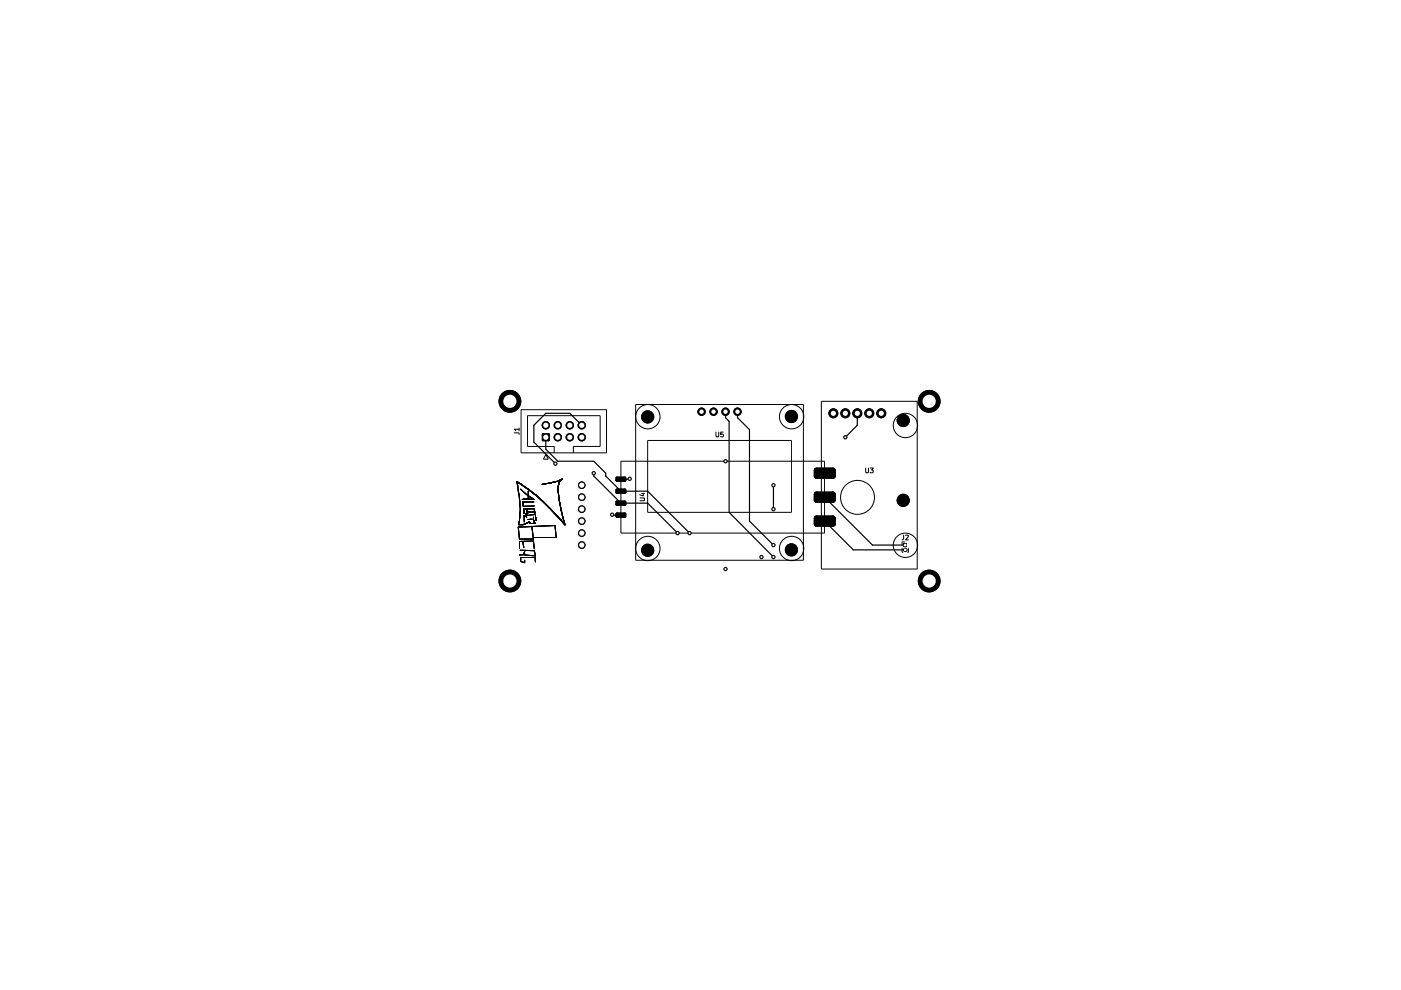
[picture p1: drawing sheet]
<svg xmlns="http://www.w3.org/2000/svg" width="297mm" height="210mm" viewBox="0 0 297 210" stroke-linecap="round" stroke-linejoin="round" font-family="sans-serif">
<g fill="none" stroke="#000" stroke-width=".21">
<path d="M109 91.8h1l.1 .3M110.1 91h-1.1l.4 .4M110.1 90.8v.6M110.5 86.9h18.1v9.1h-18.1zM115.7 96.4l.5 1h-1zM121.6 94.7h.1M121.6 94.7h5.6v-6.6h-15.4v6.6h5.7v1.3M121.6 94.7v1.3M131.6 97.8h43.2v15.2h-43.2zM134.8 85.8h35.5v33h-35.5zM137.3 93.4h30.5v15.2h-30.5zM151.8 91.6l.1 1h.4l.1-.1v-.9"/>
<path d="M153.3 91.6h-.5v.5l.4-.1 .2 .5-.2 .1-.4-.1M174.1 85.1h20.4v35.5h-20.4zM183.5 99.2l.1 1h.5v-.1v-.9M184.5 99.2h.7l-.4 .5 .4 .1v.3l-.2 .1h-.5M110.1 116.2v-1.4l3-.1 .2 1.5M110.3 116.7l3 .1M110.4 103.7l1.2 1.1 1.7 1.1a4.8 4.8 0 0 0-2.6 0M110.8 106.7h.1M110.8 106.9h.1M110.8 106.5h.1M110.8 114.8l.3 1.3M110.9 107.2h.1"/>
<path d="M110.9 107.2l.1 .2 2.3-.1M111 108h.1M111.2 118.8v.5l-.8-.3v-.8h3l.1 .9M111.3 116.7l-.3 .9-.9 .1M111.6 109.4l1.8-.4 .3 1.3M111.6 109.4l-.5-.1 .1 1.4M111.6 109.4l.1 .3M111.7 108.2h.1M111.7 108.3h.1M111.7 108.4h.1M111.7 108.7h.1M111.7 108.2l.1 .7"/>
<path d="M111.7 108.5l1.7 .1-.2-.7h-2.2l.1 1 .8 .1-.1-.1M111.8 108h.1M111.8 108.9h.1M111.9 107.9l-.2 .3M112 104.1v1.8M112.3 110.7h.1M112.3 110.6h.1M112.3 110.6v.3M112.3 110.9h.1M112.3 110.8h.1M112.4 111h.1M112.4 110.9h.1"/>
<path d="M112.4 110.9v.1M112.5 111h.1M112.6 111h.1M112.8 111.6l.3 2.7h-3l-.2-2.5 7.8-.4 .2 2.6h-4.8M112.8 110.1l-.9 .1M113.1 109.6v.6l.3 .7M113.2 106.4h-2.4l.1 .8M113.3 116.7l.2 1.2-2.2-.2-.1-.5M113.4 110.9h.1M113.4 110.9l-1 .1M113.7 110.3h.1M119 101.7a2.38 2.38 0 0 0-.7 2.4 36.3 36.3 0 0 0 1.5 7.2 41.7 41.7 0 0 0-10.3-9.2l.3 1a19.9 19.9 0 0 1 .2 8.2h.9l1.4-.7"/>
<path d="M119.2 101.6a12 12 0 0 1-4.2 1.1M135.7 105.6l.9 .1v.4l-.9 .1M136 104.6h.6M136.4 104.6v.6l-.8-.3M191.3 116.2l-.1 .9h.3M191.6 113.5v.8l-.4 .2M191.9 114.9h-.7v.7M192 113.5h.5l.1 .1-.6 .9h.6M192.5 116.2l.1 .9h-.3"/>
<circle cx="137.4" cy="88.3" r="2.58"/>
<circle cx="167.8" cy="88.3" r="2.58"/>
<circle cx="192" cy="90.2" r="2.58"/>
<circle cx="137.4" cy="116.3" r="2.58"/>
<circle cx="167.8" cy="116.3" r="2.58"/>
<circle cx="181.8" cy="105.5" r="3.6"/>
<circle cx="192" cy="115.6" r="2.58"/>
</g>
<g fill="#000">
<path d="M115.1 92.1h1.2v1.2h-1.2zM130.8 109h1.7v.5h-1.7zM130.8 106.4h1.7v.5h-1.7zM130.8 103.9h1.7v.5h-1.7zM130.8 101.3h1.7v.6h-1.7zM173.1 109.9h3.5v1.2h-3.5zM173.1 104.8h3.5v1.2h-3.5zM173.1 99.7h3.5v1.2h-3.5zM191.5 115.1h.8v.9h-.8z"/>
<circle cx="108.1" cy="85.1" r="1.57"/>
<circle cx="108.1" cy="85.1" r="2.41"/>
<circle cx="115.7" cy="90.2" r=".89"/>
<circle cx="117.8" cy="98.3" r=".47"/>
<circle cx="118.3" cy="92.7" r=".89"/>
<circle cx="118.3" cy="90.2" r=".89"/>
<circle cx="120.8" cy="92.7" r=".89"/>
<circle cx="120.8" cy="90.2" r=".89"/>
<circle cx="123.3" cy="92.7" r=".89"/>
<circle cx="123.3" cy="90.2" r=".89"/>
<circle cx="137.3" cy="88.4" r="1.4"/>
<circle cx="148.7" cy="87.3" r=".89"/>
<circle cx="151.3" cy="87.3" r=".89"/>
<circle cx="153.8" cy="87.3" r=".89"/>
<circle cx="153.8" cy="97.8" r=".47"/>
<circle cx="156.4" cy="87.3" r=".89"/>
<circle cx="167.8" cy="88.3" r="1.4"/>
<circle cx="176.7" cy="87.6" r="1.06"/>
<circle cx="179.2" cy="87.6" r="1.06"/>
<circle cx="179.2" cy="92.7" r=".47"/>
<circle cx="181.8" cy="87.6" r="1.06"/>
<circle cx="184.3" cy="87.6" r="1.06"/>
<circle cx="186.8" cy="87.6" r="1.06"/>
<circle cx="191.5" cy="89.2" r="1.4"/>
<circle cx="197" cy="85.1" r="1.57"/>
<circle cx="197" cy="85.1" r="2.41"/>
<circle cx="123.3" cy="110.5" r=".8"/>
<circle cx="123.3" cy="105.4" r=".8"/>
<circle cx="123.3" cy="108" r=".8"/>
<circle cx="123.3" cy="113" r=".8"/>
<circle cx="123.3" cy="102.9" r=".8"/>
<circle cx="123.3" cy="115.6" r=".8"/>
<circle cx="125.9" cy="100.3" r=".47"/>
<circle cx="129.8" cy="109.1" r=".47"/>
<circle cx="133.5" cy="101.5" r=".47"/>
<circle cx="137.3" cy="116.7" r="1.4"/>
<circle cx="143.7" cy="113" r=".47"/>
<circle cx="146.2" cy="113" r=".47"/>
<circle cx="161.4" cy="118.1" r=".47"/>
<circle cx="164" cy="108" r=".47"/>
<circle cx="164" cy="115.6" r=".47"/>
<circle cx="164" cy="102.9" r=".47"/>
<circle cx="164" cy="118.1" r=".47"/>
<circle cx="167.8" cy="116.6" r="1.4"/>
<circle cx="191.5" cy="106.1" r="1.4"/>
<circle cx="191.9" cy="116.6" r=".47"/>
<circle cx="108.1" cy="123.2" r="1.57"/>
<circle cx="108.1" cy="123.2" r="2.41"/>
<circle cx="153.8" cy="120.6" r=".47"/>
<circle cx="197" cy="123.2" r="1.57"/>
<circle cx="197" cy="123.2" r="2.41"/>
</g>
<path d="M115.1 92.1h1.2v1.2h-1.2z" fill="none" stroke="#000" stroke-width=".51"/>
<path d="M130.8 101.3h1.7v.6h-1.7zM130.8 103.9h1.7v.5h-1.7zM130.8 106.4h1.7v.5h-1.7zM130.8 109h1.7v.5h-1.7z" fill="none" stroke="#000" stroke-width=".59"/>
<path d="M173.1 99.7h3.5v1.2h-3.5zM173.1 104.8h3.5v1.2h-3.5zM173.1 109.9h3.5v1.2h-3.5z" fill="none" stroke="#000" stroke-width="1.2"/>
<path d="M115.7 92.7v2.5l2.6 2.6h7.6l2.5 2.5v.6l3.2 3.2h5.7l8.9 8.9M123.3 90.2l-2.5-2.6h-5.1l-2.5 2.6v3.5l4.6 4.6M153.8 87.3v1.3l.8 .7v19.3l9.4 9.5M156.4 87.3v1.3l2.5 2.5v19.4l5.1 5.1M181.8 87.6v2.6l-2.6 2.5M125.9 100.3v.6l5.7 5.8h5.7l6.4 6.3M129.8 109.1l1.8 .1M133.5 101.5l-1.9 .1M164 102.9v5M174.8 110.5l6.1 6.1h11M174.8 105.4l10.2 10.2h6.9" fill="none" stroke="#000" stroke-width=".25"/>
<g fill="#fff">
<path d="M191.7 116.4h.4v.4h-.4z"/>
<path d="M191.7 115.3h.4v.5h-.4z"/>
<path d="M153.7 97.6l.3 .2-.1 .2-.3-.2z"/>
<path d="M179.1 92.5l.3 .2-.1 .2-.3-.2z"/>
<path d="M163.9 107.8l.3 .2-.1 .1-.3-.1z"/>
<path d="M163.9 102.7l.3 .2-.1 .2-.3-.2z"/>
<path d="M153.7 120.5l.3 .2-.1 .1-.3-.1z"/>
<path d="M161.3 117.9l.4 .2-.2 .2-.3-.2z"/>
<path d="M163.9 117.9l.3 .2-.1 .2-.3-.2z"/>
<path d="M146.1 112.8l.3 .2-.1 .2-.3-.2z"/>
<path d="M163.9 115.4l.3 .2-.1 .2-.3-.2z"/>
<path d="M129.7 108.9l.3 .2-.1 .2-.3-.2z"/>
<path d="M133.4 101.3l.3 .2-.1 .2-.3-.2z"/>
<path d="M125.8 100.1l.3 .2-.1 .2-.3-.2z"/>
<path d="M143.6 112.8l.3 .2-.1 .2-.3-.2z"/>
<path d="M117.7 98.1l.3 .2-.1 .2-.4-.2z"/>
<circle cx="118.3" cy="90.2" r=".55"/>
<circle cx="118.3" cy="92.7" r=".55"/>
<circle cx="108.1" cy="85.1" r="1.4"/>
<circle cx="120.8" cy="92.7" r=".55"/>
<circle cx="115.7" cy="90.2" r=".55"/>
<circle cx="115.7" cy="92.7" r=".55"/>
<circle cx="120.8" cy="90.2" r=".55"/>
<circle cx="108.1" cy="123.2" r="1.4"/>
<circle cx="123.3" cy="102.9" r=".55"/>
<circle cx="123.3" cy="105.4" r=".55"/>
<circle cx="123.3" cy="110.5" r=".55"/>
<circle cx="123.3" cy="108" r=".55"/>
<circle cx="123.3" cy="115.6" r=".55"/>
<circle cx="123.3" cy="113" r=".55"/>
<circle cx="123.3" cy="90.2" r=".55"/>
<circle cx="123.3" cy="92.7" r=".55"/>
<circle cx="153.8" cy="87.3" r=".47"/>
<circle cx="148.7" cy="87.3" r=".47"/>
<circle cx="151.3" cy="87.3" r=".47"/>
<circle cx="156.4" cy="87.3" r=".47"/>
<circle cx="179.2" cy="87.6" r=".55"/>
<circle cx="181.8" cy="87.6" r=".55"/>
<circle cx="184.3" cy="87.6" r=".55"/>
<circle cx="176.7" cy="87.6" r=".55"/>
<circle cx="186.8" cy="87.6" r=".55"/>
<circle cx="197" cy="85.1" r="1.4"/>
<circle cx="197" cy="123.2" r="1.4"/>
</g>
</svg>
